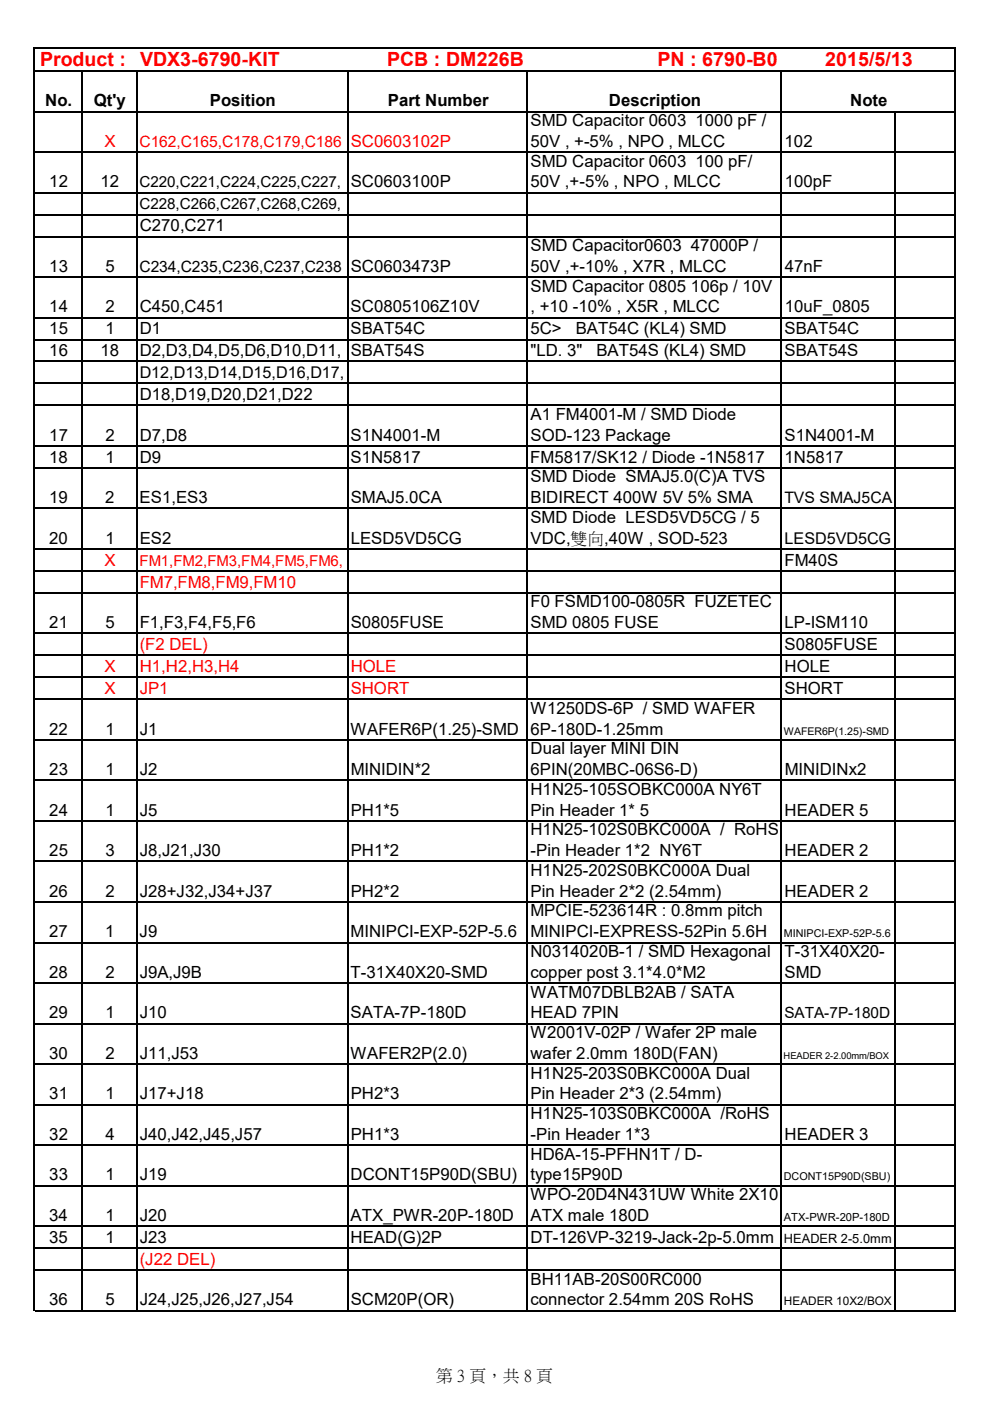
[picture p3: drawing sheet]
<svg xmlns="http://www.w3.org/2000/svg" width="210mm" height="297mm" viewBox="0 0 210 297" stroke-linecap="round" stroke-linejoin="round" font-family="sans-serif">
<defs><g id="words">
<g font-size="4.1" fill="#f00">
<text x="8.5" y="14">Product :</text>
<text x="29.7" y="14.1">VDX3-6790-KIT</text>
<text x="82.1" y="14.1">PCB : DM226B</text>
<text x="139.5" y="14.1">PN : 6790-B0</text>
<text x="175" y="14">2015/5/13</text>
</g>
<g font-size="3.6">
<text x="9.6" y="22.5">No.</text>
<text x="19.9" y="22.5">Qt'y</text>
<text x="44.5" y="22.5">Position</text>
<text x="82.3" y="22.5">Part Number</text>
<text x="129.2" y="22.5">Description</text>
<text x="180.3" y="22.5">Note</text>
<text x="112.5" y="26.7">SMD Capacitor 0603 1000 pF /</text>
<text x="112.5" y="35.3">SMD Capacitor 0603 100 pF/</text>
<text x="112.5" y="31.1">50V , +-5% , NPO , MLCC</text>
<text x="166.4" y="31.1">102</text>
<text x="10.5" y="39.7">12</text>
<text x="21.3" y="39.7">12</text>
<text x="74.4" y="39.7">SC0603100P</text>
<text x="112.5" y="39.7">50V ,+-5% , NPO , MLCC</text>
<text x="166.5" y="39.7">100pF</text>
<text x="29.6" y="49">C270,C271</text>
<text x="112.5" y="53.2">SMD Capacitor0603 47000P /</text>
<text x="10.5" y="57.6">13</text>
<text x="22.4" y="57.6">5</text>
<text x="74.4" y="57.6">SC0603473P</text>
<text x="112.5" y="57.6">50V ,+-10% , X7R , MLCC</text>
<text x="166.4" y="57.6">47nF</text>
<text x="112.5" y="61.8">SMD Capacitor 0805 106p / 10V</text>
<text x="10.5" y="66.2">14</text>
<text x="10.5" y="70.9">15</text>
<text x="22.4" y="66.2">2</text>
<text x="22.4" y="70.9">1</text>
<text x="29.6" y="66.2">C450,C451</text>
<text x="29.6" y="70.9">D1</text>
<text x="74.4" y="66.2">SC0805106Z10V</text>
<text x="74.4" y="70.9">SBAT54C</text>
<text x="112.5" y="70.9">5C&gt;</text>
<text x="112.5" y="66.2">, +10 -10% , X5R , MLCC</text>
<text x="122.1" y="70.9">BAT54C (KL4) SMD</text>
<text x="166.4" y="70.9">SBAT54C</text>
<text x="166.5" y="66.2">10uF_0805</text>
<text x="10.5" y="75.5">16</text>
<text x="21.3" y="75.5">18</text>
<text x="29.6" y="75.5">D2,D3,D4,D5,D6,D10,D11, SBAT54S</text>
<text x="112.5" y="75.5">&quot;LD. 3&quot;</text>
<text x="126.5" y="75.5">BAT54S (KL4) SMD</text>
<text x="166.4" y="75.5">SBAT54S</text>
<text x="29.6" y="84.8">D18,D19,D20,D21,D22</text>
<text x="112.5" y="89">A1 FM4001-M / SMD Diode</text>
<text x="10.5" y="93.4">17</text>
<text x="22.3" y="93.4">2</text>
<text x="29.6" y="93.4">D7,D8</text>
<text x="74.4" y="93.4">S1N4001-M</text>
<text x="112.5" y="93.4">SOD-123 Package</text>
<text x="166.4" y="93.4">S1N4001-M</text>
<text x="10.5" y="98.1">18</text>
<text x="22.3" y="98.1">1</text>
<text x="29.6" y="98.1">D9</text>
<text x="74.4" y="98.1">S1N5817</text>
<text x="112.5" y="98.1">FM5817/SK12 / Diode -1N5817</text>
<text x="166.4" y="98.1">1N5817</text>
<text x="10.5" y="106.7">19</text>
<text x="22.3" y="106.7">2</text>
<text x="29.6" y="106.7">ES1,ES3</text>
<text x="74.4" y="106.7">SMAJ5.0CA</text>
<text x="112.5" y="102.3">SMD Diode SMAJ5.0(C)A TVS</text>
<text x="112.5" y="106.7">BIDIRECT 400W 5V 5% SMA</text>
<text x="112.5" y="110.9">SMD Diode LESD5VD5CG / 5</text>
<text x="10.5" y="115.3">20</text>
<text x="22.3" y="115.3">1</text>
<text x="29.6" y="115.3">ES2</text>
<text x="74.4" y="115.3">LESD5VD5CG</text>
<text x="112.5" y="115.3">VDC,雙向,40W , SOD-523</text>
<text x="166.4" y="119.9">FM40S</text>
<text x="112.5" y="128.8">F0 FSMD100-0805R FUZETEC</text>
<text x="10.5" y="133.2">21</text>
<text x="22.4" y="133.2">5</text>
<text x="29.6" y="133.2">F1,F3,F4,F5,F6</text>
<text x="74.4" y="133.2">S0805FUSE</text>
<text x="112.5" y="133.2">SMD 0805 FUSE</text>
<text x="166.4" y="133.2">LP-ISM110</text>
<text x="166.4" y="137.8">S0805FUSE</text>
<text x="166.4" y="142.5">HOLE</text>
<text x="166.4" y="147.2">SHORT</text>
<text x="10.5" y="155.7">22</text>
<text x="22.3" y="155.7">1</text>
<text x="29.6" y="155.7">J1</text>
<text x="74.4" y="155.7">WAFER6P(1.25)-SMD</text>
<text x="112.5" y="151.3">W1250DS-6P / SMD WAFER</text>
<text x="112.5" y="155.7">6P-180D-1.25mm</text>
<text x="112.5" y="159.9">Dual layer MINI DIN</text>
<text x="10.5" y="164.3">23</text>
<text x="22.4" y="164.3">1</text>
<text x="29.6" y="164.3">J2</text>
<text x="74.4" y="164.3">MINIDIN*2</text>
<text x="112.5" y="164.3">6PIN(20MBC-06S6-D)</text>
<text x="166.4" y="164.3">MINIDINx2</text>
<text x="10.5" y="172.9">24</text>
<text x="22.4" y="172.9">1</text>
<text x="29.6" y="172.9">J5</text>
<text x="74.4" y="172.9">PH1*5</text>
<text x="112.5" y="168.5">H1N25-105SOBKC000A NY6T</text>
<text x="112.5" y="172.9">Pin Header 1* 5</text>
<text x="166.4" y="172.9">HEADER 5</text>
<text x="112.5" y="177.1">H1N25-102S0BKC000A / RoHS</text>
<text x="10.5" y="181.5">25</text>
<text x="22.3" y="181.5">3</text>
<text x="29.6" y="181.5">J8,J21,J30</text>
<text x="74.4" y="181.5">PH1*2</text>
<text x="112.5" y="181.5">-Pin Header 1*2 NY6T</text>
<text x="112.5" y="185.7">H1N25-202S0BKC000A Dual</text>
<text x="166.4" y="181.5">HEADER 2</text>
<text x="10.5" y="190.1">26</text>
<text x="22.3" y="190.1">2</text>
<text x="29.6" y="190.1">J28+J32,J34+J37</text>
<text x="74.4" y="190.1">PH2*2</text>
<text x="112.5" y="190.1">Pin Header 2*2 (2.54mm)</text>
<text x="166.4" y="190.1">HEADER 2</text>
<text x="112.5" y="194.3">MPCIE-523614R : 0.8mm pitch</text>
<text x="10.5" y="198.7">27</text>
<text x="22.3" y="198.7">1</text>
<text x="29.6" y="198.7">J9</text>
<text x="74.4" y="198.7">MINIPCI-EXP-52P-5.6</text>
<text x="112.5" y="202.9">N0314020B-1 / SMD Hexagonal</text>
<text x="112.5" y="198.7">MINIPCI-EXPRESS-52Pin 5.6H</text>
<text x="166.4" y="202.9">T-31X40X20-</text>
<text x="10.5" y="207.3">28</text>
<text x="22.3" y="207.3">2</text>
<text x="29.6" y="207.3">J9A,J9B</text>
<text x="74.4" y="207.3">T-31X40X20-SMD</text>
<text x="112.5" y="207.3">copper post 3.1*4.0*M2</text>
<text x="166.4" y="207.3">SMD</text>
<text x="10.5" y="215.9">29</text>
<text x="22.3" y="215.9">1</text>
<text x="29.6" y="215.9">J10</text>
<text x="74.4" y="215.9">SATA-7P-180D</text>
<text x="112.5" y="215.9">HEAD 7PIN</text>
<text x="112.5" y="211.5">WATM07DBLB2AB / SATA</text>
<text x="112.5" y="220.1">W2001V-02P / Wafer 2P male</text>
<text x="10.5" y="224.5">30</text>
<text x="22.3" y="224.5">2</text>
<text x="29.6" y="224.5">J11,J53</text>
<text x="74.4" y="224.5">WAFER2P(2.0)</text>
<text x="112.5" y="224.5">wafer 2.0mm 180D(FAN)</text>
<text x="10.5" y="233.1">31</text>
<text x="22.3" y="233.1">1</text>
<text x="29.6" y="233.1">J17+J18</text>
<text x="74.4" y="233.1">PH2*3</text>
<text x="112.5" y="228.7">H1N25-203S0BKC000A Dual</text>
<text x="112.5" y="233.1">Pin Header 2*3 (2.54mm)</text>
<text x="112.5" y="237.3">H1N25-103S0BKC000A /RoHS</text>
<text x="10.5" y="241.7">32</text>
<text x="22.3" y="241.7">4</text>
<text x="29.6" y="241.7">J40,J42,J45,J57</text>
<text x="74.4" y="241.7">PH1*3</text>
<text x="112.5" y="241.7">-Pin Header 1*3</text>
<text x="112.5" y="245.9">HD6A-15-PFHN1T / D-</text>
<text x="166.4" y="241.7">HEADER 3</text>
<text x="10.5" y="250.3">33</text>
<text x="22.3" y="250.3">1</text>
<text x="29.6" y="250.3">J19</text>
<text x="74.4" y="250.3">DCONT15P90D(SBU)</text>
<text x="112.5" y="250.3">type15P90D</text>
<text x="112.5" y="254.5">WPO-20D4N431UW White 2X10</text>
<text x="10.5" y="258.9">34</text>
<text x="10.5" y="263.5">35</text>
<text x="22.3" y="263.5">1</text>
<text x="22.3" y="258.9">1</text>
<text x="29.6" y="263.5">J23</text>
<text x="29.6" y="258.9">J20</text>
<text x="74.4" y="263.5">HEAD(G)2P</text>
<text x="74.4" y="258.9">ATX_PWR-20P-180D</text>
<text x="112.5" y="258.9">ATX male 180D</text>
<text x="112.5" y="263.5">DT-126VP-3219-Jack-2p-5.0mm</text>
<text x="112.5" y="272.4">BH11AB-20S00RC000</text>
<text x="10.5" y="276.8">36</text>
<text x="22.3" y="276.8">5</text>
<text x="29.6" y="276.8">J24,J25,J26,J27,J54</text>
<text x="74.4" y="276.8">SCM20P(OR)</text>
<text x="112.5" y="276.8">connector 2.54mm 20S RoHS</text>
<text x="92.5" y="292.7">第 3 頁，共 8 頁</text>
</g>
<g font-size="3.6" fill="#f00">
<text x="22.1" y="31.1">X</text>
<text x="74.4" y="31.1">SC0603102P</text>
<text x="22.1" y="119.9">X</text>
<text x="29.6" y="124.6">FM7,FM8,FM9,FM10</text>
<text x="29.6" y="137.8">(F2 DEL)</text>
<text x="22.1" y="142.5">X</text>
<text x="29.6" y="142.5">H1,H2,H3,H4</text>
<text x="74.4" y="142.5">HOLE</text>
<text x="22.1" y="147.2">X</text>
<text x="29.6" y="147.2">JP1</text>
<text x="74.4" y="147.2">SHORT</text>
<text x="29.6" y="268.2">(J22 DEL)</text>
</g>
<g font-size="3.4">
<text x="29.6" y="80.2">D12,D13,D14,D15,D16,D17,</text>
<text x="166.4" y="115.3">LESD5VD5CG</text>
</g>
<text font-size="3.3" fill="#f00" x="29.6" y="31.1">C162,C165,C178,C179,C186</text>
<g font-size="3.3">
<text x="29.6" y="57.6">C234,C235,C236,C237,C238</text>
<text x="166.4" y="106.7">TVS SMAJ5CA</text>
<text x="166.4" y="215.9">SATA-7P-180D</text>
</g>
<g font-size="3.2">
<text x="29.6" y="39.7">C220,C221,C224,C225,C227,</text>
<text x="29.6" y="44.4">C228,C266,C267,C268,C269,</text>
</g>
<text font-size="3.2" fill="#f00" x="29.6" y="119.9">FM1,FM2,FM3,FM4,FM5,FM6,</text>
<text font-size="2.7" x="166.3" y="263.5">HEADER 2-5.0mm</text>
<text font-size="2.5" x="166.3" y="276.8">HEADER 10X2/BOX</text>
<text font-size="2.4" x="166.2" y="258.9">ATX-PWR-20P-180D</text>
<g font-size="2.3">
<text x="166.2" y="198.7">MINIPCI-EXP-52P-5.6</text>
<text x="166.2" y="250.3">DCONT15P90D(SBU)</text>
</g>
<text font-size="2.2" x="166.2" y="155.7">WAFER6P(1.25)-SMD</text>
<text font-size="2" x="166.2" y="224.5">HEADER 2-2.00mm/BOX</text>
</g></defs>
<g fill="none" stroke="#000" stroke-width=".3">
<path d="M7.2 10v268M7.4 10.1h195.3M7.4 15h195.3M17.4 15.2v262.8M29 15.2v262.8M73.7 15.2v262.8M111.9 15.2v262.8M165.8 15.2v262.8M202.5 10.3v267.7M7.4 23.6h195.3M7.4 32.2h195.3M189.9 23.8v254.2"/>
<path d="M7.4 40.8h195.3M7.4 45.5h195.3M7.4 50.1h195.3M7.4 58.7h195.3M7.4 67.3h195.3M7.4 72h195.3M7.4 76.6h195.3M7.4 81.3h195.3M7.4 86h195.3M7.4 94.6h195.3M7.4 99.2h195.3M7.4 107.8h195.3"/>
<path d="M7.4 116.4h195.3M7.4 121.1h195.3M7.4 125.7h195.3M7.4 134.3h195.3M7.4 139h195.3M7.4 143.6h195.3M7.4 148.3h195.3M7.4 156.9h195.3M7.4 165.5h195.3M7.4 174.1h195.3M7.4 182.6h195.3M7.4 191.2h195.3"/>
<path d="M7.4 199.8h195.3M7.4 208.4h195.3M7.4 217h195.3M7.4 225.6h195.3M7.4 234.2h195.3M7.4 242.8h195.3M7.4 251.4h195.3M7.4 260h195.3M7.4 264.6h195.3M7.4 269.3h195.3M7.4 277.9h195.3"/>
</g>
<use href="#words"/>
</svg>
